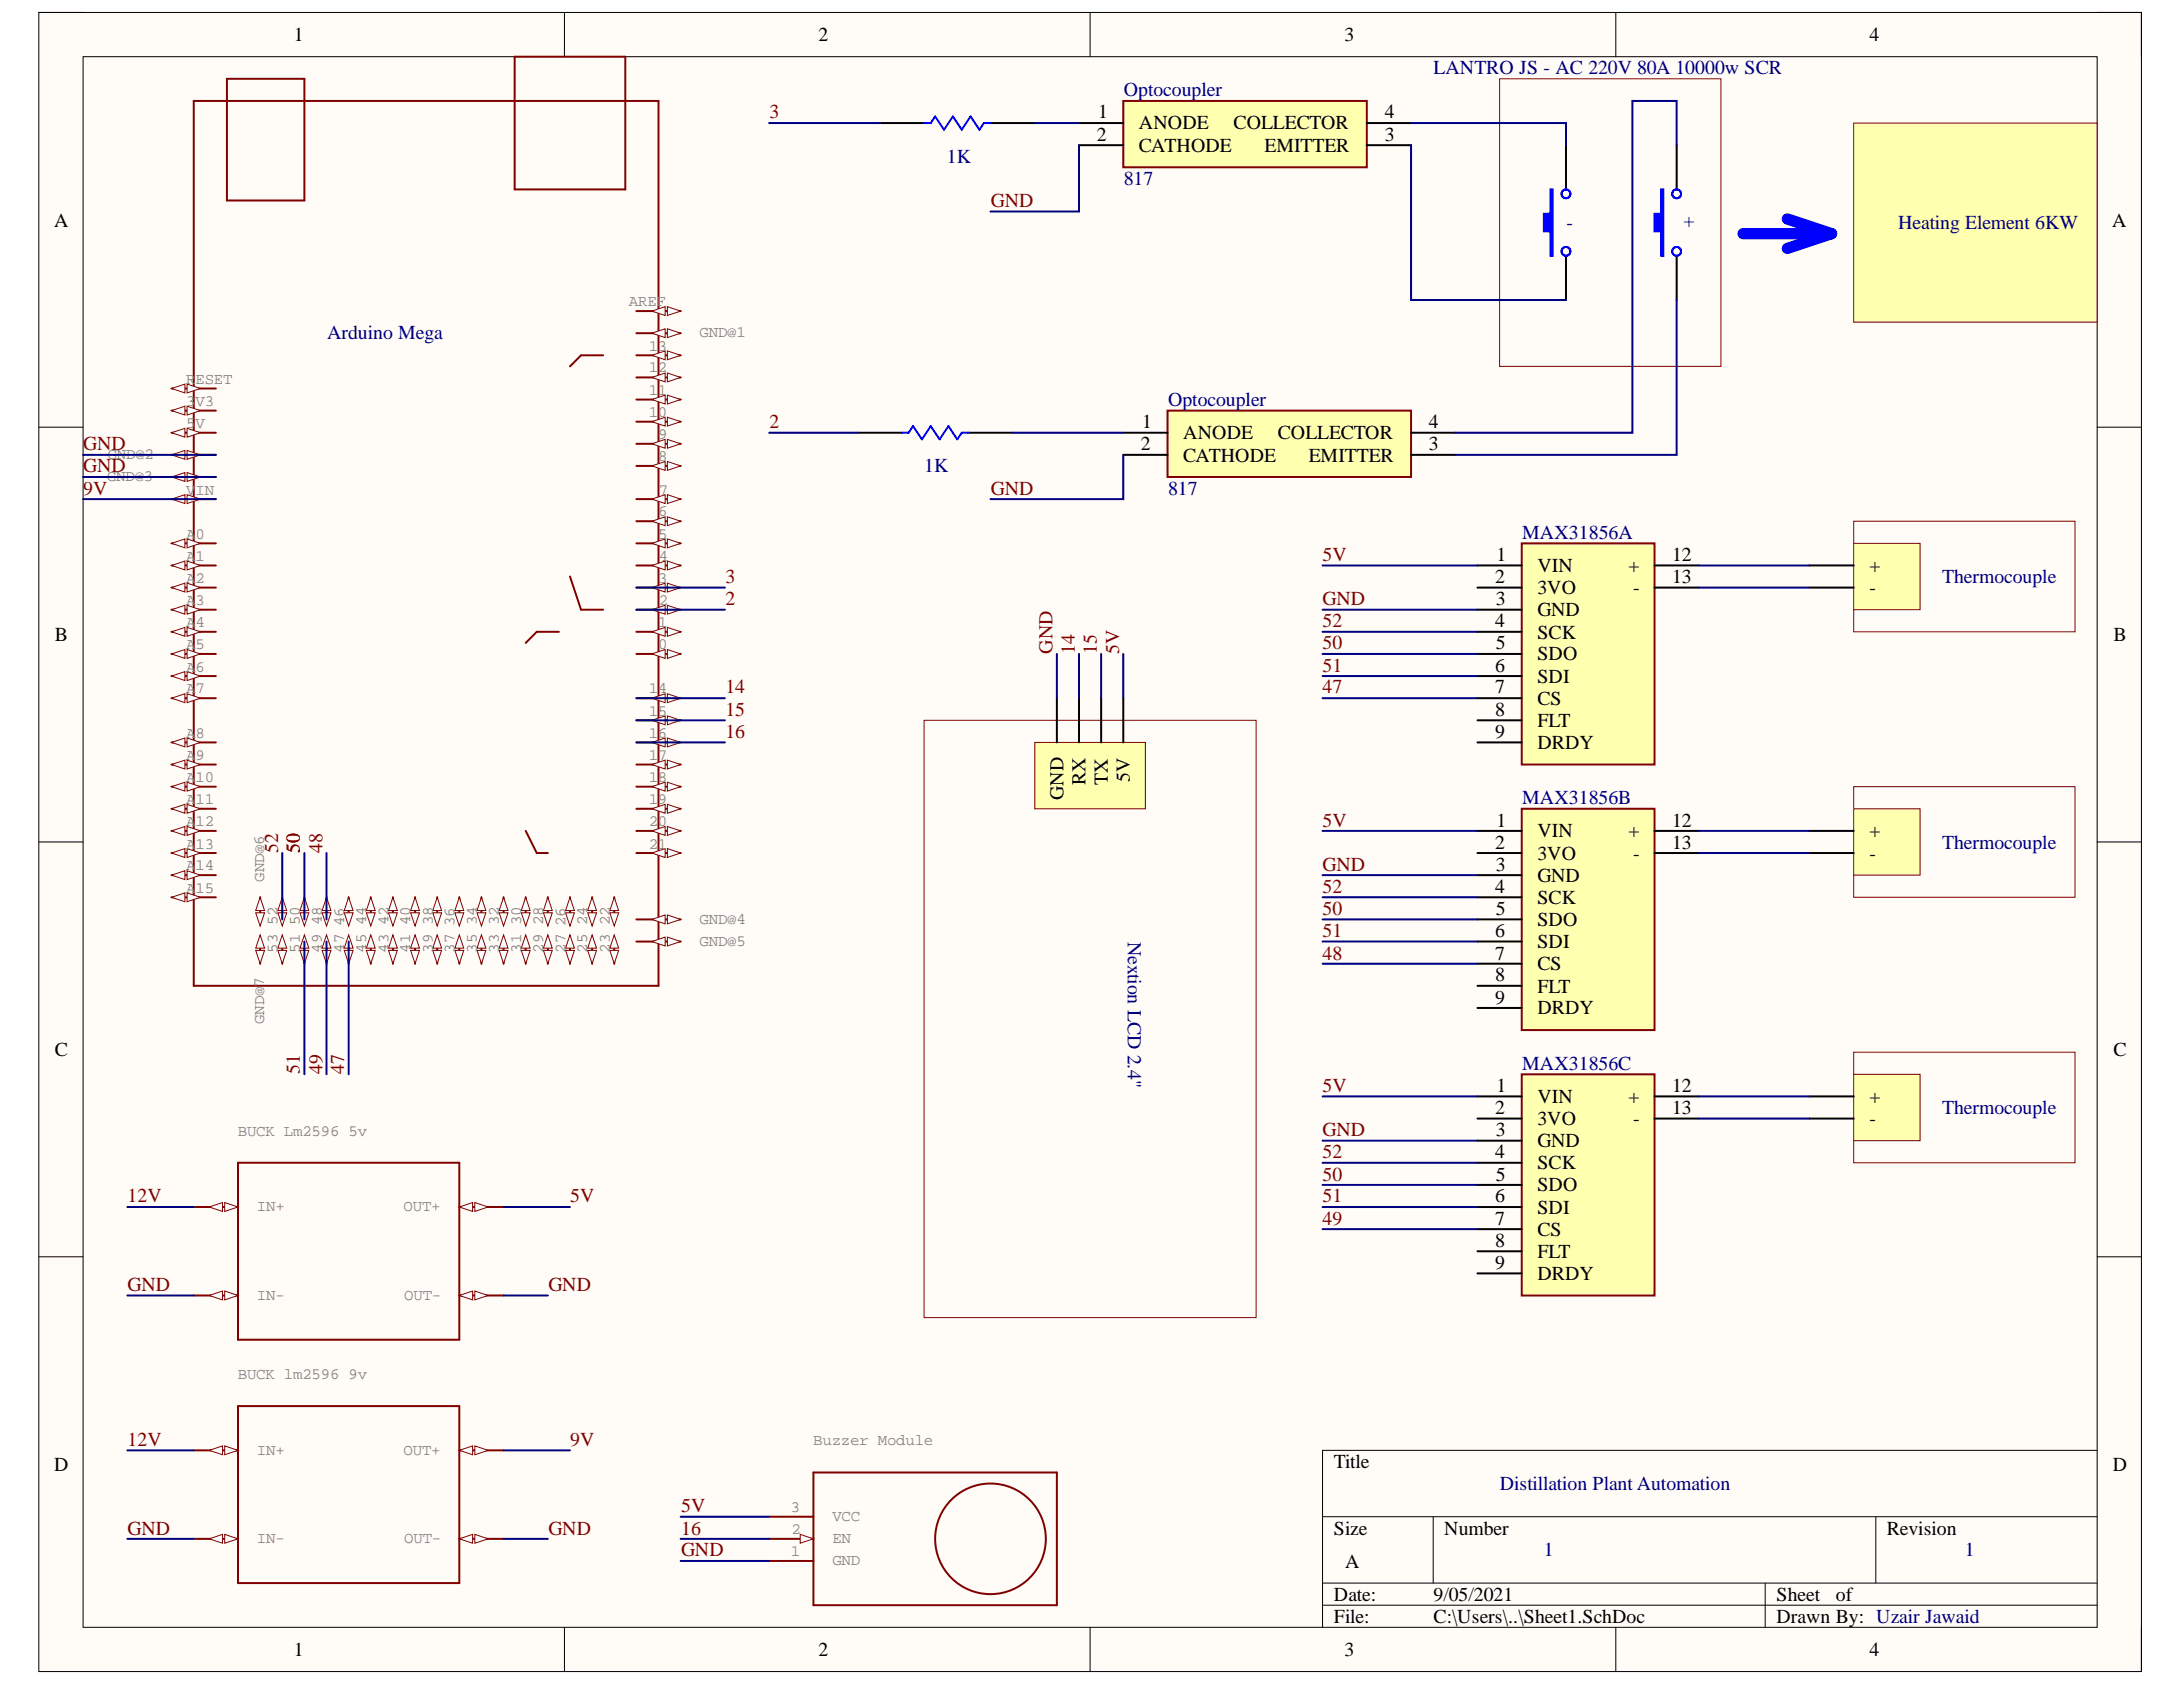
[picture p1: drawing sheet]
<svg xmlns="http://www.w3.org/2000/svg" width="279mm" height="216mm" viewBox="0 0 279 216" stroke-linecap="round" stroke-linejoin="round" font-family="sans-serif">
<defs><g id="words">
<g font-size="2.5">
<text x="37.6" y="5.2">1</text>
<text x="104.8" y="5.2">2</text>
<text x="172.1" y="5.2">3</text>
<text x="239.3" y="5.2">4</text>
<text x="140.5" y="15.1">1</text>
<text x="145.8" y="16.6">ANODE</text>
<text x="157.9" y="16.6">COLLECTOR</text>
<text x="177.2" y="15.1">4</text>
<text x="140.4" y="18">2</text>
<text x="145.8" y="19.4">CATHODE</text>
<text x="161.8" y="19.4">EMITTER</text>
<text x="177.2" y="18">3</text>
<text x="6.9" y="29">A</text>
<text x="270.3" y="29">A</text>
<text x="146" y="57.6">2</text>
<text x="146.2" y="54.8">1</text>
<text x="151.4" y="56.2">ANODE</text>
<text x="151.4" y="59.1">CATHODE</text>
<text x="163.5" y="56.2">COLLECTOR</text>
<text x="167.5" y="59.1">EMITTER</text>
<text x="182.9" y="54.8">4</text>
<text x="182.9" y="57.6">3</text>
<text x="191.5" y="71.8">1</text>
<text x="214" y="71.8">12</text>
<text x="191.4" y="74.6">2</text>
<text x="191.4" y="77.4">3</text>
<text x="196.8" y="73.2">VIN</text>
<text x="196.8" y="76.1">3VO</text>
<text x="208.4" y="73.2">+</text>
<text x="209" y="76.1">-</text>
<text x="214" y="74.6">13</text>
<text x="239.3" y="73.2">+</text>
<text x="239.3" y="76.1">-</text>
<text x="7" y="82.1">B</text>
<text x="191.4" y="80.3">4</text>
<text x="191.4" y="83.1">5</text>
<text x="196.8" y="78.9">GND</text>
<text x="196.8" y="81.7">SCK</text>
<text x="270.5" y="82.1">B</text>
<text x="191.4" y="86">6</text>
<text x="191.4" y="88.7">7</text>
<text x="196.8" y="84.5">SDO</text>
<text x="196.8" y="87.4">SDI</text>
<text x="191.4" y="91.6">8</text>
<text x="191.4" y="94.5">9</text>
<text x="196.8" y="90.2">CS</text>
<text x="196.8" y="93.1">FLT</text>
<text x="196.8" y="95.8">DRDY</text>
<text x="138.9" y="100.5" transform="rotate(-90 138.9 100.5)">RX</text>
<text x="141.8" y="100.4" transform="rotate(-90 141.8 100.4)">TX</text>
<text x="144.6" y="100.1" transform="rotate(-90 144.6 100.1)">5V</text>
<text x="136.1" y="102.4" transform="rotate(-90 136.1 102.4)">GND</text>
<text x="191.5" y="105.8">1</text>
<text x="196.8" y="107.2">VIN</text>
<text x="208.4" y="107.2">+</text>
<text x="214" y="105.8">12</text>
<text x="239.3" y="107.2">+</text>
<text x="191.4" y="108.6">2</text>
<text x="191.4" y="111.5">3</text>
<text x="196.8" y="110">3VO</text>
<text x="196.8" y="112.8">GND</text>
<text x="209" y="110">-</text>
<text x="214" y="108.6">13</text>
<text x="239.3" y="110">-</text>
<text x="191.4" y="114.3">4</text>
<text x="191.4" y="119.9">6</text>
<text x="191.4" y="117.1">5</text>
<text x="196.8" y="115.7">SCK</text>
<text x="196.8" y="118.5">SDO</text>
<text x="191.4" y="122.8">7</text>
<text x="191.4" y="125.6">8</text>
<text x="196.8" y="121.4">SDI</text>
<text x="196.8" y="124.1">CS</text>
<text x="191.4" y="128.5">9</text>
<text x="196.8" y="127">FLT</text>
<text x="196.8" y="129.8">DRDY</text>
<text x="7" y="135.1">C</text>
<text x="270.5" y="135.1">C</text>
<text x="191.4" y="142.6">2</text>
<text x="191.5" y="139.8">1</text>
<text x="196.8" y="141.1">VIN</text>
<text x="208.4" y="141.1">+</text>
<text x="214" y="139.8">12</text>
<text x="214" y="142.6">13</text>
<text x="239.3" y="141.1">+</text>
<text x="191.4" y="148.2">4</text>
<text x="191.4" y="145.4">3</text>
<text x="196.8" y="144">3VO</text>
<text x="196.8" y="146.8">GND</text>
<text x="196.8" y="149.7">SCK</text>
<text x="209" y="144">-</text>
<text x="239.3" y="144">-</text>
<text x="191.4" y="153.9">6</text>
<text x="191.4" y="151.1">5</text>
<text x="196.8" y="152.5">SDO</text>
<text x="196.8" y="155.3">SDI</text>
<text x="191.4" y="156.8">7</text>
<text x="191.4" y="159.6">8</text>
<text x="196.8" y="158.1">CS</text>
<text x="196.8" y="161">FLT</text>
<text x="191.4" y="162.4">9</text>
<text x="196.8" y="163.8">DRDY</text>
<text x="6.9" y="188.2">D</text>
<text x="170.7" y="187.9">Title</text>
<text x="270.4" y="188.2">D</text>
<text x="170.7" y="196.4">Size</text>
<text x="184.8" y="196.4">Number</text>
<text x="241.5" y="196.4">Revision</text>
<text x="172.2" y="200.6">A</text>
<text x="170.7" y="204.9">Date:</text>
<text x="170.7" y="207.7">File:</text>
<text x="183.5" y="204.9">9/05/2021</text>
<text x="183.5" y="207.7">C:\Users\..\Sheet1.SchDoc</text>
<text x="227.4" y="204.9">Sheet</text>
<text x="227.4" y="207.7">Drawn By: Uzair Jawaid</text>
<text x="235" y="204.9">of</text>
<text x="37.6" y="211.9">1</text>
<text x="104.8" y="211.9">2</text>
<text x="172.1" y="211.9">3</text>
<text x="239.3" y="211.9">4</text>
</g>
<g font-size="2.5" fill="#000080">
<text x="183.5" y="9.5">LANTRO JS - AC 220V 80A 10000w SCR</text>
<text x="143.8" y="12.3">Optocoupler</text>
<text x="121.2" y="20.8">1K</text>
<text x="143.8" y="23.7">817</text>
<text x="200.5" y="29.3">-</text>
<text x="215.4" y="29.1">+</text>
<text x="242.9" y="29.3">Heating Element 6KW</text>
<text x="41.9" y="43.4">Arduino Mega</text>
<text x="149.5" y="52">Optocoupler</text>
<text x="118.3" y="60.4">1K</text>
<text x="149.5" y="63.3">817</text>
<text x="194.8" y="69">MAX31856A</text>
<text x="248.6" y="74.6">Thermocouple</text>
<text x="194.8" y="102.9">MAX31856B</text>
<text x="248.6" y="108.6">Thermocouple</text>
<text x="144.3" y="120.5" transform="rotate(90 144.3 120.5)">Nextion LCD 2.4&quot;</text>
<text x="194.8" y="136.9">MAX31856C</text>
<text x="248.6" y="142.6">Thermocouple</text>
<text x="191.9" y="190.7">Distillation Plant Automation</text>
<text x="197.6" y="199.2">1</text>
<text x="251.5" y="199.2">1</text>
</g>
<g font-size="2.5" fill="#800000">
<text x="98.5" y="15.1">3</text>
<text x="126.8" y="26.5">GND</text>
<text x="10.7" y="57.6">GND</text>
<text x="98.5" y="54.8">2</text>
<text x="10.7" y="60.4">GND</text>
<text x="10.7" y="63.3">9V</text>
<text x="126.8" y="63.3">GND</text>
<text x="169.3" y="71.8">5V</text>
<text x="92.8" y="77.4">2</text>
<text x="92.8" y="74.6">3</text>
<text x="169.3" y="77.4">GND</text>
<text x="134.7" y="83.7" transform="rotate(-90 134.7 83.7)">GND</text>
<text x="137.6" y="83.7" transform="rotate(-90 137.6 83.7)">14</text>
<text x="140.4" y="83.7" transform="rotate(-90 140.4 83.7)">15</text>
<text x="143.2" y="83.7" transform="rotate(-90 143.2 83.7)">5V</text>
<text x="169.3" y="80.3">52</text>
<text x="169.3" y="83.1">50</text>
<text x="92.8" y="88.7">14</text>
<text x="169.3" y="86">51</text>
<text x="169.3" y="88.7">47</text>
<text x="92.8" y="91.6">15</text>
<text x="92.8" y="94.5">16</text>
<text x="169.3" y="105.8">5V</text>
<text x="35.6" y="109.2" transform="rotate(-90 35.6 109.2)">52</text>
<text x="38.4" y="109.2" transform="rotate(-90 38.4 109.2)">50</text>
<text x="41.3" y="109.2" transform="rotate(-90 41.3 109.2)">48</text>
<text x="169.3" y="111.5">GND</text>
<text x="169.3" y="114.3">52</text>
<text x="169.3" y="117.1">50</text>
<text x="169.3" y="119.9">51</text>
<text x="169.3" y="122.8">48</text>
<text x="38.4" y="137.5" transform="rotate(-90 38.4 137.5)">51</text>
<text x="41.3" y="137.5" transform="rotate(-90 41.3 137.5)">49</text>
<text x="44.1" y="137.5" transform="rotate(-90 44.1 137.5)">47</text>
<text x="169.3" y="139.8">5V</text>
<text x="169.3" y="145.4">GND</text>
<text x="169.3" y="148.2">52</text>
<text x="16.3" y="153.9">12V</text>
<text x="73" y="153.9">5V</text>
<text x="169.3" y="151.1">50</text>
<text x="169.3" y="153.9">51</text>
<text x="169.3" y="156.8">49</text>
<text x="16.3" y="165.2">GND</text>
<text x="70.2" y="165.2">GND</text>
<text x="16.3" y="185.1">12V</text>
<text x="73" y="185.1">9V</text>
<text x="16.3" y="196.4">GND</text>
<text x="70.2" y="196.4">GND</text>
<text x="87.2" y="193.5">5V</text>
<text x="87.2" y="196.4">16</text>
<text x="87.2" y="199.2">GND</text>
</g>
<g font-size="2" fill="#808080">
<text x="80.5" y="39.2">AREF</text>
<text x="83" y="44.9">13</text>
<text x="83" y="47.7">12</text>
<text x="89.5" y="43.2">GND@1</text>
<text x="23.8" y="52">3</text>
<text x="23.8" y="49.1">R</text>
<text x="25" y="52">V3</text>
<text x="25" y="49.1">ESET</text>
<text x="83" y="50.5">11</text>
<text x="83" y="53.3">10</text>
<text x="13.8" y="58.7">GND@2</text>
<text x="23.8" y="54.8">5</text>
<text x="25" y="54.8">V</text>
<text x="84.2" y="56.2">9</text>
<text x="84.2" y="59">8</text>
<text x="13.7" y="61.6">GND@3</text>
<text x="23.8" y="63.3">V</text>
<text x="25" y="63.3">IN</text>
<text x="84.3" y="63.3">7</text>
<text x="23.8" y="71.8">A</text>
<text x="23.8" y="69">A</text>
<text x="25" y="71.8">1</text>
<text x="25" y="69">0</text>
<text x="84.2" y="66.1">6</text>
<text x="84.2" y="69">5</text>
<text x="84.3" y="71.8">4</text>
<text x="23.8" y="77.4">A</text>
<text x="23.8" y="74.6">A</text>
<text x="25" y="77.4">3</text>
<text x="25" y="74.6">2</text>
<text x="84.2" y="74.6">3</text>
<text x="84.3" y="77.4">2</text>
<text x="23.8" y="83.1">A</text>
<text x="23.8" y="80.3">A</text>
<text x="25" y="83.1">5</text>
<text x="25" y="80.3">4</text>
<text x="84.2" y="80.3">1</text>
<text x="84.2" y="83.1">0</text>
<text x="23.8" y="88.7">A</text>
<text x="23.8" y="86">A</text>
<text x="25" y="88.7">7</text>
<text x="25" y="86">6</text>
<text x="83" y="88.7">14</text>
<text x="23.8" y="94.4">A</text>
<text x="25" y="94.4">8</text>
<text x="83" y="91.6">15</text>
<text x="83" y="94.4">16</text>
<text x="23.8" y="100.1">A</text>
<text x="23.8" y="97.3">A</text>
<text x="25" y="100.1">10</text>
<text x="25" y="97.3">9</text>
<text x="83" y="97.3">17</text>
<text x="83" y="100.1">18</text>
<text x="23.8" y="105.7">A</text>
<text x="23.8" y="102.9">A</text>
<text x="25" y="105.7">12</text>
<text x="25" y="102.9">11</text>
<text x="83" y="102.9">19</text>
<text x="83" y="105.7">20</text>
<text x="23.8" y="111.4">A</text>
<text x="23.8" y="108.6">A</text>
<text x="25" y="111.4">14</text>
<text x="25" y="108.6">13</text>
<text x="33.8" y="112.8" transform="rotate(-90 33.8 112.8)">GND@6</text>
<text x="83" y="108.6">21</text>
<text x="23.8" y="114.3">A</text>
<text x="25" y="114.3">15</text>
<text x="35.5" y="118.4" transform="rotate(-90 35.5 118.4)">52</text>
<text x="38.4" y="118.4" transform="rotate(-90 38.4 118.4)">50</text>
<text x="41.2" y="118.4" transform="rotate(-90 41.2 118.4)">48</text>
<text x="44.1" y="118.5" transform="rotate(-90 44.1 118.5)">46</text>
<text x="46.8" y="118.4" transform="rotate(-90 46.8 118.4)">44</text>
<text x="49.7" y="118.4" transform="rotate(-90 49.7 118.4)">42</text>
<text x="52.5" y="118.4" transform="rotate(-90 52.5 118.4)">40</text>
<text x="55.4" y="118.4" transform="rotate(-90 55.4 118.4)">38</text>
<text x="58.2" y="118.5" transform="rotate(-90 58.2 118.5)">36</text>
<text x="61" y="118.4" transform="rotate(-90 61 118.4)">34</text>
<text x="63.8" y="118.4" transform="rotate(-90 63.8 118.4)">32</text>
<text x="66.7" y="118.4" transform="rotate(-90 66.7 118.4)">30</text>
<text x="69.5" y="118.4" transform="rotate(-90 69.5 118.4)">28</text>
<text x="72.4" y="118.5" transform="rotate(-90 72.4 118.5)">26</text>
<text x="75.2" y="118.4" transform="rotate(-90 75.2 118.4)">24</text>
<text x="78" y="118.4" transform="rotate(-90 78 118.4)">22</text>
<text x="89.5" y="118.2">GND@4</text>
<text x="35.5" y="122" transform="rotate(-90 35.5 122)">53</text>
<text x="38.4" y="122" transform="rotate(-90 38.4 122)">51</text>
<text x="41.2" y="122" transform="rotate(-90 41.2 122)">49</text>
<text x="44.1" y="122" transform="rotate(-90 44.1 122)">47</text>
<text x="46.8" y="122" transform="rotate(-90 46.8 122)">45</text>
<text x="49.7" y="122" transform="rotate(-90 49.7 122)">43</text>
<text x="52.5" y="122" transform="rotate(-90 52.5 122)">41</text>
<text x="55.4" y="122" transform="rotate(-90 55.4 122)">39</text>
<text x="58.2" y="122" transform="rotate(-90 58.2 122)">37</text>
<text x="61" y="122" transform="rotate(-90 61 122)">35</text>
<text x="63.8" y="122" transform="rotate(-90 63.8 122)">33</text>
<text x="66.7" y="122" transform="rotate(-90 66.7 122)">31</text>
<text x="69.5" y="122" transform="rotate(-90 69.5 122)">29</text>
<text x="72.4" y="122" transform="rotate(-90 72.4 122)">27</text>
<text x="75.2" y="122" transform="rotate(-90 75.2 122)">25</text>
<text x="78" y="122" transform="rotate(-90 78 122)">23</text>
<text x="89.5" y="121">GND@5</text>
<text x="33.8" y="131.1" transform="rotate(-90 33.8 131.1)">GND@7</text>
<text x="30.4" y="145.4">BUCK Lm2596</text>
<text x="44.6" y="145.4">5v</text>
<text x="32.9" y="155">IN+</text>
<text x="51.7" y="155">OUT+</text>
<text x="32.9" y="166.3">IN-</text>
<text x="51.7" y="166.3">OUT-</text>
<text x="30.4" y="176.5">BUCK lm2596</text>
<text x="44.6" y="176.5">9v</text>
<text x="104.1" y="185">Buzzer Module</text>
<text x="32.9" y="186.2">IN+</text>
<text x="51.7" y="186.2">OUT+</text>
<text x="32.9" y="197.5">IN-</text>
<text x="51.7" y="197.5">OUT-</text>
<text x="101.2" y="193.5">3</text>
<text x="101.3" y="196.3">2</text>
<text x="106.5" y="194.6">VCC</text>
<text x="106.5" y="197.5">EN</text>
<text x="101.2" y="199.2">1</text>
<text x="106.5" y="200.3">GND</text>
</g>
</g></defs>
<path d="M5 1.6h269.1v212.3h-269.1z" fill-rule="evenodd" fill="#fffcf8"/>
<path d="M5 1.6h269.1v212.3h-269.1z" fill="none" stroke="#000" stroke-width=".13"/>
<path d="M10.6 7.3h257.8v201h-257.8z" fill-rule="evenodd" fill="#fffcf8"/>
<g fill="none" stroke="#000" stroke-width=".13">
<path d="M5 1.6h5.6M10.6 7.3h257.8v201h-257.8zM72.2 1.6v5.7M139.5 1.6v5.7M206.8 1.6v5.7M268.4 1.6h5.7v5.7M5 54.7h5.6M268.4 54.7h5.7M5 107.8h5.6M268.4 107.8h5.7M5 160.8h5.6M268.4 160.8h5.7"/>
<path d="M169.3 194.1h99.1M183.4 194.1v8.5M240.1 194.1v8.5M268.4 185.6h-99.1v22.7M72.2 208.3v5.6M139.5 208.3v5.6M169.3 202.6h99.1M169.3 205.4h99.1M206.8 208.3v5.6M225.9 202.6v5.7M274.1 208.3v5.6"/>
</g>
<path d="M24.8 12.9h59.5v113.3h-59.5zM29 10.1h10v15.6h-10zM65.9 7.3h14.1v16.9h-14.1zM81.4 39.8h5.7M77.2 45.5h-2.8l-1.4 1.4M73 73.8l1.4 4.2h2.8M71.5 80.9h-2.8l-1.4 1.4M67.3 106.3l1.4 2.9h1.4" fill="none" stroke="#800000" stroke-width=".25"/>
<path d="M85.4 39.2l1.7 .6-1.7 .6z" fill="#f8fcff"/>
<path d="M85.4 39.2l1.7 .6-1.7 .6z" fill="none" stroke="#800000" stroke-width=".13"/>
<path d="M83.4 39.8l1.7-.6v1.2z" fill="#f8fcff"/>
<path d="M83.4 39.8l1.7-.6v1.2z" fill="none" stroke="#800000" stroke-width=".13"/>
<path d="M81.4 42.6h5.7" fill="none" stroke="#800000" stroke-width=".25"/>
<path d="M85.4 42.1l1.7 .5-1.7 .6z" fill="#f8fcff"/>
<path d="M85.4 42.1l1.7 .5-1.7 .6z" fill="none" stroke="#800000" stroke-width=".13"/>
<path d="M83.4 42.6l1.7-.5v1.1z" fill="#f8fcff"/>
<path d="M83.4 42.6l1.7-.5v1.1z" fill="none" stroke="#800000" stroke-width=".13"/>
<path d="M81.4 45.5h5.7" fill="none" stroke="#800000" stroke-width=".25"/>
<path d="M85.4 44.9l1.7 .6-1.7 .5z" fill="#f8fcff"/>
<path d="M85.4 44.9l1.7 .6-1.7 .5z" fill="none" stroke="#800000" stroke-width=".13"/>
<path d="M83.4 45.5l1.7-.6v1.1z" fill="#f8fcff"/>
<path d="M83.4 45.5l1.7-.6v1.1z" fill="none" stroke="#800000" stroke-width=".13"/>
<path d="M81.4 48.3h5.7" fill="none" stroke="#800000" stroke-width=".25"/>
<path d="M85.4 47.7l1.7 .6-1.7 .6z" fill="#f8fcff"/>
<path d="M85.4 47.7l1.7 .6-1.7 .6z" fill="none" stroke="#800000" stroke-width=".13"/>
<path d="M83.4 48.3l1.7-.6v1.2z" fill="#f8fcff"/>
<path d="M83.4 48.3l1.7-.6v1.2z" fill="none" stroke="#800000" stroke-width=".13"/>
<path d="M81.4 51.1h5.7" fill="none" stroke="#800000" stroke-width=".25"/>
<path d="M85.4 50.6l1.7 .5-1.7 .6z" fill="#f8fcff"/>
<path d="M85.4 50.6l1.7 .5-1.7 .6z" fill="none" stroke="#800000" stroke-width=".13"/>
<path d="M83.4 51.1l1.7-.5v1.1z" fill="#f8fcff"/>
<path d="M83.4 51.1l1.7-.5v1.1z" fill="none" stroke="#800000" stroke-width=".13"/>
<path d="M81.4 54h5.7" fill="none" stroke="#800000" stroke-width=".25"/>
<path d="M85.4 53.4l1.7 .6-1.7 .5z" fill="#f8fcff"/>
<path d="M85.4 53.4l1.7 .6-1.7 .5z" fill="none" stroke="#800000" stroke-width=".13"/>
<path d="M83.4 54l1.7-.6v1.1z" fill="#f8fcff"/>
<path d="M83.4 54l1.7-.6v1.1z" fill="none" stroke="#800000" stroke-width=".13"/>
<path d="M81.4 56.8h5.7" fill="none" stroke="#800000" stroke-width=".25"/>
<path d="M85.4 56.2l1.7 .6-1.7 .6z" fill="#f8fcff"/>
<path d="M85.4 56.2l1.7 .6-1.7 .6z" fill="none" stroke="#800000" stroke-width=".13"/>
<path d="M83.4 56.8l1.7-.6v1.2z" fill="#f8fcff"/>
<path d="M83.4 56.8l1.7-.6v1.2z" fill="none" stroke="#800000" stroke-width=".13"/>
<path d="M81.4 59.6h5.7" fill="none" stroke="#800000" stroke-width=".25"/>
<path d="M85.4 59.1l1.7 .5-1.7 .6z" fill="#f8fcff"/>
<path d="M85.4 59.1l1.7 .5-1.7 .6z" fill="none" stroke="#800000" stroke-width=".13"/>
<path d="M83.4 59.6l1.7-.5v1.1z" fill="#f8fcff"/>
<path d="M83.4 59.6l1.7-.5v1.1z" fill="none" stroke="#800000" stroke-width=".13"/>
<path d="M81.4 63.9h5.7" fill="none" stroke="#800000" stroke-width=".25"/>
<path d="M85.4 63.3l1.7 .6-1.7 .5z" fill="#f8fcff"/>
<path d="M85.4 63.3l1.7 .6-1.7 .5z" fill="none" stroke="#800000" stroke-width=".13"/>
<path d="M83.4 63.9l1.7-.6v1.1z" fill="#f8fcff"/>
<path d="M83.4 63.9l1.7-.6v1.1z" fill="none" stroke="#800000" stroke-width=".13"/>
<path d="M81.4 66.7h5.7" fill="none" stroke="#800000" stroke-width=".25"/>
<path d="M85.4 66.1l1.7 .6-1.7 .6z" fill="#f8fcff"/>
<path d="M85.4 66.1l1.7 .6-1.7 .6z" fill="none" stroke="#800000" stroke-width=".13"/>
<path d="M83.4 66.7l1.7-.6v1.2z" fill="#f8fcff"/>
<path d="M83.4 66.7l1.7-.6v1.2z" fill="none" stroke="#800000" stroke-width=".13"/>
<path d="M81.4 69.5h5.7" fill="none" stroke="#800000" stroke-width=".25"/>
<path d="M85.4 69l1.7 .5-1.7 .6z" fill="#f8fcff"/>
<path d="M85.4 69l1.7 .5-1.7 .6z" fill="none" stroke="#800000" stroke-width=".13"/>
<path d="M83.4 69.5l1.7-.5v1.1z" fill="#f8fcff"/>
<path d="M83.4 69.5l1.7-.5v1.1z" fill="none" stroke="#800000" stroke-width=".13"/>
<path d="M81.4 72.4h5.7" fill="none" stroke="#800000" stroke-width=".25"/>
<path d="M85.4 71.8l1.7 .6-1.7 .5z" fill="#f8fcff"/>
<path d="M85.4 71.8l1.7 .6-1.7 .5z" fill="none" stroke="#800000" stroke-width=".13"/>
<path d="M83.4 72.4l1.7-.6v1.1z" fill="#f8fcff"/>
<path d="M83.4 72.4l1.7-.6v1.1z" fill="none" stroke="#800000" stroke-width=".13"/>
<path d="M81.4 75.2h5.7" fill="none" stroke="#800000" stroke-width=".25"/>
<path d="M85.4 74.6l1.7 .6-1.7 .6z" fill="#f8fcff"/>
<path d="M85.4 74.6l1.7 .6-1.7 .6z" fill="none" stroke="#800000" stroke-width=".13"/>
<path d="M83.4 75.2l1.7-.6v1.2z" fill="#f8fcff"/>
<path d="M83.4 75.2l1.7-.6v1.2z" fill="none" stroke="#800000" stroke-width=".13"/>
<path d="M81.4 78h5.7" fill="none" stroke="#800000" stroke-width=".25"/>
<path d="M85.4 77.5l1.7 .5-1.7 .6z" fill="#f8fcff"/>
<path d="M85.4 77.5l1.7 .5-1.7 .6z" fill="none" stroke="#800000" stroke-width=".13"/>
<path d="M83.4 78l1.7-.5v1.1z" fill="#f8fcff"/>
<path d="M83.4 78l1.7-.5v1.1z" fill="none" stroke="#800000" stroke-width=".13"/>
<path d="M81.4 80.9h5.7" fill="none" stroke="#800000" stroke-width=".25"/>
<path d="M85.4 80.3l1.7 .6-1.7 .5z" fill="#f8fcff"/>
<path d="M85.4 80.3l1.7 .6-1.7 .5z" fill="none" stroke="#800000" stroke-width=".13"/>
<path d="M83.4 80.9l1.7-.6v1.1z" fill="#f8fcff"/>
<path d="M83.4 80.9l1.7-.6v1.1z" fill="none" stroke="#800000" stroke-width=".13"/>
<path d="M81.4 83.7h5.7" fill="none" stroke="#800000" stroke-width=".25"/>
<path d="M85.4 83.1l1.7 .6-1.7 .6z" fill="#f8fcff"/>
<path d="M85.4 83.1l1.7 .6-1.7 .6z" fill="none" stroke="#800000" stroke-width=".13"/>
<path d="M83.4 83.7l1.7-.6v1.2z" fill="#f8fcff"/>
<path d="M83.4 83.7l1.7-.6v1.2z" fill="none" stroke="#800000" stroke-width=".13"/>
<path d="M81.4 89.4h5.7" fill="none" stroke="#800000" stroke-width=".25"/>
<path d="M85.4 88.8l1.7 .6-1.7 .5z" fill="#f8fcff"/>
<path d="M85.4 88.8l1.7 .6-1.7 .5z" fill="none" stroke="#800000" stroke-width=".13"/>
<path d="M83.4 89.4l1.7-.6v1.1z" fill="#f8fcff"/>
<path d="M83.4 89.4l1.7-.6v1.1z" fill="none" stroke="#800000" stroke-width=".13"/>
<path d="M81.4 92.2h5.7" fill="none" stroke="#800000" stroke-width=".25"/>
<path d="M85.4 91.6l1.7 .6-1.7 .6z" fill="#f8fcff"/>
<path d="M85.4 91.6l1.7 .6-1.7 .6z" fill="none" stroke="#800000" stroke-width=".13"/>
<path d="M83.4 92.2l1.7-.6v1.2z" fill="#f8fcff"/>
<path d="M83.4 92.2l1.7-.6v1.2z" fill="none" stroke="#800000" stroke-width=".13"/>
<path d="M81.4 95h5.7" fill="none" stroke="#800000" stroke-width=".25"/>
<path d="M85.4 94.4l1.7 .6-1.7 .6z" fill="#f8fcff"/>
<path d="M85.4 94.4l1.7 .6-1.7 .6z" fill="none" stroke="#800000" stroke-width=".13"/>
<path d="M83.4 95l1.7-.6v1.2z" fill="#f8fcff"/>
<path d="M83.4 95l1.7-.6v1.2z" fill="none" stroke="#800000" stroke-width=".13"/>
<path d="M81.4 97.8h5.7" fill="none" stroke="#800000" stroke-width=".25"/>
<path d="M85.4 97.3l1.7 .5-1.7 .6z" fill="#f8fcff"/>
<path d="M85.4 97.3l1.7 .5-1.7 .6z" fill="none" stroke="#800000" stroke-width=".13"/>
<path d="M83.4 97.8l1.7-.5v1.1z" fill="#f8fcff"/>
<path d="M83.4 97.8l1.7-.5v1.1z" fill="none" stroke="#800000" stroke-width=".13"/>
<path d="M81.4 100.7h5.7" fill="none" stroke="#800000" stroke-width=".25"/>
<path d="M85.4 100.1l1.7 .6-1.7 .5z" fill="#f8fcff"/>
<path d="M85.4 100.1l1.7 .6-1.7 .5z" fill="none" stroke="#800000" stroke-width=".13"/>
<path d="M83.4 100.7l1.7-.6v1.1z" fill="#f8fcff"/>
<path d="M83.4 100.7l1.7-.6v1.1z" fill="none" stroke="#800000" stroke-width=".13"/>
<path d="M81.4 103.5h5.7" fill="none" stroke="#800000" stroke-width=".25"/>
<path d="M85.4 102.9l1.7 .6-1.7 .6z" fill="#f8fcff"/>
<path d="M85.4 102.9l1.7 .6-1.7 .6z" fill="none" stroke="#800000" stroke-width=".13"/>
<path d="M83.4 103.5l1.7-.6v1.2z" fill="#f8fcff"/>
<path d="M83.4 103.5l1.7-.6v1.2z" fill="none" stroke="#800000" stroke-width=".13"/>
<path d="M81.4 106.3h5.7" fill="none" stroke="#800000" stroke-width=".25"/>
<path d="M85.4 105.8l1.7 .5-1.7 .6z" fill="#f8fcff"/>
<path d="M85.4 105.8l1.7 .5-1.7 .6z" fill="none" stroke="#800000" stroke-width=".13"/>
<path d="M83.4 106.3l1.7-.5v1.1z" fill="#f8fcff"/>
<path d="M83.4 106.3l1.7-.5v1.1z" fill="none" stroke="#800000" stroke-width=".13"/>
<path d="M81.4 109.2h5.7" fill="none" stroke="#800000" stroke-width=".25"/>
<path d="M85.4 108.6l1.7 .6-1.7 .5z" fill="#f8fcff"/>
<path d="M85.4 108.6l1.7 .6-1.7 .5z" fill="none" stroke="#800000" stroke-width=".13"/>
<path d="M83.4 109.2l1.7-.6v1.1z" fill="#f8fcff"/>
<path d="M83.4 109.2l1.7-.6v1.1z" fill="none" stroke="#800000" stroke-width=".13"/>
<path d="M81.4 117.7h5.7" fill="none" stroke="#800000" stroke-width=".25"/>
<path d="M85.4 117.1l1.7 .6-1.7 .5z" fill="#f8fcff"/>
<path d="M85.4 117.1l1.7 .6-1.7 .5z" fill="none" stroke="#800000" stroke-width=".13"/>
<path d="M83.4 117.7l1.7-.6v1.1z" fill="#f8fcff"/>
<path d="M83.4 117.7l1.7-.6v1.1z" fill="none" stroke="#800000" stroke-width=".13"/>
<path d="M81.4 120.5h5.7" fill="none" stroke="#800000" stroke-width=".25"/>
<path d="M85.4 119.9l1.7 .6-1.7 .6z" fill="#f8fcff"/>
<path d="M85.4 119.9l1.7 .6-1.7 .6z" fill="none" stroke="#800000" stroke-width=".13"/>
<path d="M83.4 120.5l1.7-.6v1.2z" fill="#f8fcff"/>
<path d="M83.4 120.5l1.7-.6v1.2z" fill="none" stroke="#800000" stroke-width=".13"/>
<path d="M78.6 120.5v2.8" fill="none" stroke="#800000" stroke-width=".25"/>
<path d="M78.1 121.6h1.1l-.6 1.7z" fill="#f8fcff"/>
<path d="M78.1 121.6h1.1l-.6 1.7z" fill="none" stroke="#800000" stroke-width=".13"/>
<path d="M78.6 119.6l.6 1.7h-1.1z" fill="#f8fcff"/>
<path d="M78.6 119.6l.6 1.7h-1.1z" fill="none" stroke="#800000" stroke-width=".13"/>
<path d="M75.8 120.5v2.8" fill="none" stroke="#800000" stroke-width=".25"/>
<path d="M75.2 121.6h1.1l-.5 1.7z" fill="#f8fcff"/>
<path d="M75.2 121.6h1.1l-.5 1.7z" fill="none" stroke="#800000" stroke-width=".13"/>
<path d="M75.8 119.6l.5 1.7h-1.1z" fill="#f8fcff"/>
<path d="M75.8 119.6l.5 1.7h-1.1z" fill="none" stroke="#800000" stroke-width=".13"/>
<path d="M73 120.5v2.8" fill="none" stroke="#800000" stroke-width=".25"/>
<path d="M72.4 121.6h1.1l-.5 1.7z" fill="#f8fcff"/>
<path d="M72.4 121.6h1.1l-.5 1.7z" fill="none" stroke="#800000" stroke-width=".13"/>
<path d="M73 119.6l.5 1.7h-1.1z" fill="#f8fcff"/>
<path d="M73 119.6l.5 1.7h-1.1z" fill="none" stroke="#800000" stroke-width=".13"/>
<path d="M70.1 120.5v2.8" fill="none" stroke="#800000" stroke-width=".25"/>
<path d="M69.6 121.6h1.1l-.6 1.7z" fill="#f8fcff"/>
<path d="M69.6 121.6h1.1l-.6 1.7z" fill="none" stroke="#800000" stroke-width=".13"/>
<path d="M70.1 119.6l.6 1.7h-1.1z" fill="#f8fcff"/>
<path d="M70.1 119.6l.6 1.7h-1.1z" fill="none" stroke="#800000" stroke-width=".13"/>
<path d="M67.3 120.5v2.8" fill="none" stroke="#800000" stroke-width=".25"/>
<path d="M66.7 121.6h1.2l-.6 1.7z" fill="#f8fcff"/>
<path d="M66.7 121.6h1.2l-.6 1.7z" fill="none" stroke="#800000" stroke-width=".13"/>
<path d="M67.3 119.6l.6 1.7h-1.2z" fill="#f8fcff"/>
<path d="M67.3 119.6l.6 1.7h-1.2z" fill="none" stroke="#800000" stroke-width=".13"/>
<path d="M64.5 120.5v2.8" fill="none" stroke="#800000" stroke-width=".25"/>
<path d="M63.9 121.6h1.1l-.5 1.7z" fill="#f8fcff"/>
<path d="M63.9 121.6h1.1l-.5 1.7z" fill="none" stroke="#800000" stroke-width=".13"/>
<path d="M64.5 119.6l.5 1.7h-1.1z" fill="#f8fcff"/>
<path d="M64.5 119.6l.5 1.7h-1.1z" fill="none" stroke="#800000" stroke-width=".13"/>
<path d="M61.6 120.5v2.8" fill="none" stroke="#800000" stroke-width=".25"/>
<path d="M61.1 121.6h1.1l-.6 1.7z" fill="#f8fcff"/>
<path d="M61.1 121.6h1.1l-.6 1.7z" fill="none" stroke="#800000" stroke-width=".13"/>
<path d="M61.6 119.6l.6 1.7h-1.1z" fill="#f8fcff"/>
<path d="M61.6 119.6l.6 1.7h-1.1z" fill="none" stroke="#800000" stroke-width=".13"/>
<path d="M58.8 120.5v2.8" fill="none" stroke="#800000" stroke-width=".25"/>
<path d="M58.2 121.6h1.2l-.6 1.7z" fill="#f8fcff"/>
<path d="M58.2 121.6h1.2l-.6 1.7z" fill="none" stroke="#800000" stroke-width=".13"/>
<path d="M58.8 119.6l.6 1.7h-1.2z" fill="#f8fcff"/>
<path d="M58.8 119.6l.6 1.7h-1.2z" fill="none" stroke="#800000" stroke-width=".13"/>
<path d="M56 120.5v2.8" fill="none" stroke="#800000" stroke-width=".25"/>
<path d="M55.4 121.6h1.1l-.5 1.7z" fill="#f8fcff"/>
<path d="M55.4 121.6h1.1l-.5 1.7z" fill="none" stroke="#800000" stroke-width=".13"/>
<path d="M56 119.6l.5 1.7h-1.1z" fill="#f8fcff"/>
<path d="M56 119.6l.5 1.7h-1.1z" fill="none" stroke="#800000" stroke-width=".13"/>
<path d="M53.1 120.5v2.8" fill="none" stroke="#800000" stroke-width=".25"/>
<path d="M52.6 121.6h1.1l-.6 1.7z" fill="#f8fcff"/>
<path d="M52.6 121.6h1.1l-.6 1.7z" fill="none" stroke="#800000" stroke-width=".13"/>
<path d="M53.1 119.6l.6 1.7h-1.1z" fill="#f8fcff"/>
<path d="M53.1 119.6l.6 1.7h-1.1z" fill="none" stroke="#800000" stroke-width=".13"/>
<path d="M50.3 120.5v2.8" fill="none" stroke="#800000" stroke-width=".25"/>
<path d="M49.7 121.6h1.2l-.6 1.7z" fill="#f8fcff"/>
<path d="M49.7 121.6h1.2l-.6 1.7z" fill="none" stroke="#800000" stroke-width=".13"/>
<path d="M50.3 119.6l.6 1.7h-1.2z" fill="#f8fcff"/>
<path d="M50.3 119.6l.6 1.7h-1.2z" fill="none" stroke="#800000" stroke-width=".13"/>
<path d="M47.5 120.5v2.8" fill="none" stroke="#800000" stroke-width=".25"/>
<path d="M46.9 121.6h1.1l-.5 1.7z" fill="#f8fcff"/>
<path d="M46.9 121.6h1.1l-.5 1.7z" fill="none" stroke="#800000" stroke-width=".13"/>
<path d="M47.5 119.6l.5 1.7h-1.1z" fill="#f8fcff"/>
<path d="M47.5 119.6l.5 1.7h-1.1z" fill="none" stroke="#800000" stroke-width=".13"/>
<path d="M44.6 120.5v2.8" fill="none" stroke="#800000" stroke-width=".25"/>
<path d="M44.1 121.6h1.1l-.6 1.7z" fill="#f8fcff"/>
<path d="M44.1 121.6h1.1l-.6 1.7z" fill="none" stroke="#800000" stroke-width=".13"/>
<path d="M44.6 119.6l.6 1.7h-1.1z" fill="#f8fcff"/>
<path d="M44.6 119.6l.6 1.7h-1.1z" fill="none" stroke="#800000" stroke-width=".13"/>
<path d="M41.8 120.5v2.8" fill="none" stroke="#800000" stroke-width=".25"/>
<path d="M41.2 121.6h1.2l-.6 1.7z" fill="#f8fcff"/>
<path d="M41.2 121.6h1.2l-.6 1.7z" fill="none" stroke="#800000" stroke-width=".13"/>
<path d="M41.8 119.6l.6 1.7h-1.2z" fill="#f8fcff"/>
<path d="M41.8 119.6l.6 1.7h-1.2z" fill="none" stroke="#800000" stroke-width=".13"/>
<path d="M39 120.5v2.8" fill="none" stroke="#800000" stroke-width=".25"/>
<path d="M38.4 121.6h1.1l-.5 1.7z" fill="#f8fcff"/>
<path d="M38.4 121.6h1.1l-.5 1.7z" fill="none" stroke="#800000" stroke-width=".13"/>
<path d="M39 119.6l.5 1.7h-1.1z" fill="#f8fcff"/>
<path d="M39 119.6l.5 1.7h-1.1z" fill="none" stroke="#800000" stroke-width=".13"/>
<path d="M36.1 120.5v2.8" fill="none" stroke="#800000" stroke-width=".25"/>
<path d="M35.6 121.6h1.1l-.6 1.7z" fill="#f8fcff"/>
<path d="M35.6 121.6h1.1l-.6 1.7z" fill="none" stroke="#800000" stroke-width=".13"/>
<path d="M36.1 119.6l.6 1.7h-1.1z" fill="#f8fcff"/>
<path d="M36.1 119.6l.6 1.7h-1.1z" fill="none" stroke="#800000" stroke-width=".13"/>
<path d="M33.3 120.5v2.8" fill="none" stroke="#800000" stroke-width=".25"/>
<path d="M32.7 121.6h1.2l-.6 1.7z" fill="#f8fcff"/>
<path d="M32.7 121.6h1.2l-.6 1.7z" fill="none" stroke="#800000" stroke-width=".13"/>
<path d="M33.3 119.6l.6 1.7h-1.2z" fill="#f8fcff"/>
<path d="M33.3 119.6l.6 1.7h-1.2z" fill="none" stroke="#800000" stroke-width=".13"/>
<path d="M78.6 114.8v2.9" fill="none" stroke="#800000" stroke-width=".25"/>
<path d="M78.6 114.8l.6 1.7h-1.1z" fill="#f8fcff"/>
<path d="M78.6 114.8l.6 1.7h-1.1z" fill="none" stroke="#800000" stroke-width=".13"/>
<path d="M78.1 116.8h1.1l-.6 1.7z" fill="#f8fcff"/>
<path d="M78.1 116.8h1.1l-.6 1.7z" fill="none" stroke="#800000" stroke-width=".13"/>
<path d="M75.8 114.8v2.9" fill="none" stroke="#800000" stroke-width=".25"/>
<path d="M75.8 114.8l.5 1.7h-1.1z" fill="#f8fcff"/>
<path d="M75.8 114.8l.5 1.7h-1.1z" fill="none" stroke="#800000" stroke-width=".13"/>
<path d="M75.2 116.8h1.1l-.5 1.7z" fill="#f8fcff"/>
<path d="M75.2 116.8h1.1l-.5 1.7z" fill="none" stroke="#800000" stroke-width=".13"/>
<path d="M73 114.8v2.9" fill="none" stroke="#800000" stroke-width=".25"/>
<path d="M73 114.8l.5 1.7h-1.1z" fill="#f8fcff"/>
<path d="M73 114.8l.5 1.7h-1.1z" fill="none" stroke="#800000" stroke-width=".13"/>
<path d="M72.4 116.8h1.1l-.5 1.7z" fill="#f8fcff"/>
<path d="M72.4 116.8h1.1l-.5 1.7z" fill="none" stroke="#800000" stroke-width=".13"/>
<path d="M70.1 114.8v2.9" fill="none" stroke="#800000" stroke-width=".25"/>
<path d="M70.1 114.8l.6 1.7h-1.1z" fill="#f8fcff"/>
<path d="M70.1 114.8l.6 1.7h-1.1z" fill="none" stroke="#800000" stroke-width=".13"/>
<path d="M69.6 116.8h1.1l-.6 1.7z" fill="#f8fcff"/>
<path d="M69.6 116.8h1.1l-.6 1.7z" fill="none" stroke="#800000" stroke-width=".13"/>
<path d="M67.3 114.8v2.9" fill="none" stroke="#800000" stroke-width=".25"/>
<path d="M67.3 114.8l.6 1.7h-1.2z" fill="#f8fcff"/>
<path d="M67.3 114.8l.6 1.7h-1.2z" fill="none" stroke="#800000" stroke-width=".13"/>
<path d="M66.7 116.8h1.2l-.6 1.7z" fill="#f8fcff"/>
<path d="M66.7 116.8h1.2l-.6 1.7z" fill="none" stroke="#800000" stroke-width=".13"/>
<path d="M64.5 114.8v2.9" fill="none" stroke="#800000" stroke-width=".25"/>
<path d="M64.5 114.8l.5 1.7h-1.1z" fill="#f8fcff"/>
<path d="M64.5 114.8l.5 1.7h-1.1z" fill="none" stroke="#800000" stroke-width=".13"/>
<path d="M63.9 116.8h1.1l-.5 1.7z" fill="#f8fcff"/>
<path d="M63.9 116.8h1.1l-.5 1.7z" fill="none" stroke="#800000" stroke-width=".13"/>
<path d="M61.6 114.8v2.9" fill="none" stroke="#800000" stroke-width=".25"/>
<path d="M61.6 114.8l.6 1.7h-1.1z" fill="#f8fcff"/>
<path d="M61.6 114.8l.6 1.7h-1.1z" fill="none" stroke="#800000" stroke-width=".13"/>
<path d="M61.1 116.8h1.1l-.6 1.7z" fill="#f8fcff"/>
<path d="M61.1 116.8h1.1l-.6 1.7z" fill="none" stroke="#800000" stroke-width=".13"/>
<path d="M58.8 114.8v2.9" fill="none" stroke="#800000" stroke-width=".25"/>
<path d="M58.8 114.8l.6 1.7h-1.2z" fill="#f8fcff"/>
<path d="M58.8 114.8l.6 1.7h-1.2z" fill="none" stroke="#800000" stroke-width=".13"/>
<path d="M58.2 116.8h1.2l-.6 1.7z" fill="#f8fcff"/>
<path d="M58.2 116.8h1.2l-.6 1.7z" fill="none" stroke="#800000" stroke-width=".13"/>
<path d="M56 114.8v2.9" fill="none" stroke="#800000" stroke-width=".25"/>
<path d="M56 114.8l.5 1.7h-1.1z" fill="#f8fcff"/>
<path d="M56 114.8l.5 1.7h-1.1z" fill="none" stroke="#800000" stroke-width=".13"/>
<path d="M55.4 116.8h1.1l-.5 1.7z" fill="#f8fcff"/>
<path d="M55.4 116.8h1.1l-.5 1.7z" fill="none" stroke="#800000" stroke-width=".13"/>
<path d="M53.1 114.8v2.9" fill="none" stroke="#800000" stroke-width=".25"/>
<path d="M53.1 114.8l.6 1.7h-1.1z" fill="#f8fcff"/>
<path d="M53.1 114.8l.6 1.7h-1.1z" fill="none" stroke="#800000" stroke-width=".13"/>
<path d="M52.6 116.8h1.1l-.6 1.7z" fill="#f8fcff"/>
<path d="M52.6 116.8h1.1l-.6 1.7z" fill="none" stroke="#800000" stroke-width=".13"/>
<path d="M50.3 114.8v2.9" fill="none" stroke="#800000" stroke-width=".25"/>
<path d="M50.3 114.8l.6 1.7h-1.2z" fill="#f8fcff"/>
<path d="M50.3 114.8l.6 1.7h-1.2z" fill="none" stroke="#800000" stroke-width=".13"/>
<path d="M49.7 116.8h1.2l-.6 1.7z" fill="#f8fcff"/>
<path d="M49.7 116.8h1.2l-.6 1.7z" fill="none" stroke="#800000" stroke-width=".13"/>
<path d="M47.5 114.8v2.9" fill="none" stroke="#800000" stroke-width=".25"/>
<path d="M47.5 114.8l.5 1.7h-1.1z" fill="#f8fcff"/>
<path d="M47.5 114.8l.5 1.7h-1.1z" fill="none" stroke="#800000" stroke-width=".13"/>
<path d="M46.9 116.8h1.1l-.5 1.7z" fill="#f8fcff"/>
<path d="M46.9 116.8h1.1l-.5 1.7z" fill="none" stroke="#800000" stroke-width=".13"/>
<path d="M44.6 114.8v2.9" fill="none" stroke="#800000" stroke-width=".25"/>
<path d="M44.6 114.8l.6 1.7h-1.1z" fill="#f8fcff"/>
<path d="M44.6 114.8l.6 1.7h-1.1z" fill="none" stroke="#800000" stroke-width=".13"/>
<path d="M44.1 116.8h1.1l-.6 1.7z" fill="#f8fcff"/>
<path d="M44.1 116.8h1.1l-.6 1.7z" fill="none" stroke="#800000" stroke-width=".13"/>
<path d="M41.8 114.8v2.9" fill="none" stroke="#800000" stroke-width=".25"/>
<path d="M41.8 114.8l.6 1.7h-1.2z" fill="#f8fcff"/>
<path d="M41.8 114.8l.6 1.7h-1.2z" fill="none" stroke="#800000" stroke-width=".13"/>
<path d="M41.2 116.8h1.2l-.6 1.7z" fill="#f8fcff"/>
<path d="M41.2 116.8h1.2l-.6 1.7z" fill="none" stroke="#800000" stroke-width=".13"/>
<path d="M39 114.8v2.9" fill="none" stroke="#800000" stroke-width=".25"/>
<path d="M39 114.8l.5 1.7h-1.1z" fill="#f8fcff"/>
<path d="M39 114.8l.5 1.7h-1.1z" fill="none" stroke="#800000" stroke-width=".13"/>
<path d="M38.4 116.8h1.1l-.5 1.7z" fill="#f8fcff"/>
<path d="M38.4 116.8h1.1l-.5 1.7z" fill="none" stroke="#800000" stroke-width=".13"/>
<path d="M36.1 114.8v2.9" fill="none" stroke="#800000" stroke-width=".25"/>
<path d="M36.1 114.8l.6 1.7h-1.1z" fill="#f8fcff"/>
<path d="M36.1 114.8l.6 1.7h-1.1z" fill="none" stroke="#800000" stroke-width=".13"/>
<path d="M35.6 116.8h1.1l-.6 1.7z" fill="#f8fcff"/>
<path d="M35.6 116.8h1.1l-.6 1.7z" fill="none" stroke="#800000" stroke-width=".13"/>
<path d="M33.3 114.8v2.9" fill="none" stroke="#800000" stroke-width=".25"/>
<path d="M33.3 114.8l.6 1.7h-1.2z" fill="#f8fcff"/>
<path d="M33.3 114.8l.6 1.7h-1.2z" fill="none" stroke="#800000" stroke-width=".13"/>
<path d="M32.7 116.8h1.2l-.6 1.7z" fill="#f8fcff"/>
<path d="M32.7 116.8h1.2l-.6 1.7z" fill="none" stroke="#800000" stroke-width=".13"/>
<path d="M22 114.8h5.6" fill="none" stroke="#800000" stroke-width=".25"/>
<path d="M22 114.8l1.7-.5v1.1z" fill="#f8fcff"/>
<path d="M22 114.8l1.7-.5v1.1z" fill="none" stroke="#800000" stroke-width=".13"/>
<path d="M23.9 114.3l1.7 .5-1.7 .6z" fill="#f8fcff"/>
<path d="M23.9 114.3l1.7 .5-1.7 .6z" fill="none" stroke="#800000" stroke-width=".13"/>
<path d="M22 112h5.6" fill="none" stroke="#800000" stroke-width=".25"/>
<path d="M22 112l1.7-.6v1.2z" fill="#f8fcff"/>
<path d="M22 112l1.7-.6v1.2z" fill="none" stroke="#800000" stroke-width=".13"/>
<path d="M23.9 111.4l1.7 .6-1.7 .6z" fill="#f8fcff"/>
<path d="M23.9 111.4l1.7 .6-1.7 .6z" fill="none" stroke="#800000" stroke-width=".13"/>
<path d="M22 109.2h5.6" fill="none" stroke="#800000" stroke-width=".25"/>
<path d="M22 109.2l1.7-.6v1.1z" fill="#f8fcff"/>
<path d="M22 109.2l1.7-.6v1.1z" fill="none" stroke="#800000" stroke-width=".13"/>
<path d="M23.9 108.6l1.7 .6-1.7 .5z" fill="#f8fcff"/>
<path d="M23.9 108.6l1.7 .6-1.7 .5z" fill="none" stroke="#800000" stroke-width=".13"/>
<path d="M22 106.3h5.6" fill="none" stroke="#800000" stroke-width=".25"/>
<path d="M22 106.3l1.7-.5v1.1z" fill="#f8fcff"/>
<path d="M22 106.3l1.7-.5v1.1z" fill="none" stroke="#800000" stroke-width=".13"/>
<path d="M23.9 105.8l1.7 .5-1.7 .6z" fill="#f8fcff"/>
<path d="M23.9 105.8l1.7 .5-1.7 .6z" fill="none" stroke="#800000" stroke-width=".13"/>
<path d="M22 103.5h5.6" fill="none" stroke="#800000" stroke-width=".25"/>
<path d="M22 103.5l1.7-.6v1.2z" fill="#f8fcff"/>
<path d="M22 103.5l1.7-.6v1.2z" fill="none" stroke="#800000" stroke-width=".13"/>
<path d="M23.9 102.9l1.7 .6-1.7 .6z" fill="#f8fcff"/>
<path d="M23.9 102.9l1.7 .6-1.7 .6z" fill="none" stroke="#800000" stroke-width=".13"/>
<path d="M22 100.7h5.6" fill="none" stroke="#800000" stroke-width=".25"/>
<path d="M22 100.7l1.7-.6v1.1z" fill="#f8fcff"/>
<path d="M22 100.7l1.7-.6v1.1z" fill="none" stroke="#800000" stroke-width=".13"/>
<path d="M23.9 100.1l1.7 .6-1.7 .5z" fill="#f8fcff"/>
<path d="M23.9 100.1l1.7 .6-1.7 .5z" fill="none" stroke="#800000" stroke-width=".13"/>
<path d="M22 97.8h5.6" fill="none" stroke="#800000" stroke-width=".25"/>
<path d="M22 97.8l1.7-.5v1.1z" fill="#f8fcff"/>
<path d="M22 97.8l1.7-.5v1.1z" fill="none" stroke="#800000" stroke-width=".13"/>
<path d="M23.9 97.3l1.7 .5-1.7 .6z" fill="#f8fcff"/>
<path d="M23.9 97.3l1.7 .5-1.7 .6z" fill="none" stroke="#800000" stroke-width=".13"/>
<path d="M22 95h5.6" fill="none" stroke="#800000" stroke-width=".25"/>
<path d="M22 95l1.7-.6v1.2z" fill="#f8fcff"/>
<path d="M22 95l1.7-.6v1.2z" fill="none" stroke="#800000" stroke-width=".13"/>
<path d="M23.9 94.4l1.7 .6-1.7 .6z" fill="#f8fcff"/>
<path d="M23.9 94.4l1.7 .6-1.7 .6z" fill="none" stroke="#800000" stroke-width=".13"/>
<path d="M22 89.4h5.6" fill="none" stroke="#800000" stroke-width=".25"/>
<path d="M22 89.4l1.7-.6v1.1z" fill="#f8fcff"/>
<path d="M22 89.4l1.7-.6v1.1z" fill="none" stroke="#800000" stroke-width=".13"/>
<path d="M23.9 88.8l1.7 .6-1.7 .5z" fill="#f8fcff"/>
<path d="M23.9 88.8l1.7 .6-1.7 .5z" fill="none" stroke="#800000" stroke-width=".13"/>
<path d="M22 86.5h5.6" fill="none" stroke="#800000" stroke-width=".25"/>
<path d="M22 86.5l1.7-.5v1.1z" fill="#f8fcff"/>
<path d="M22 86.5l1.7-.5v1.1z" fill="none" stroke="#800000" stroke-width=".13"/>
<path d="M23.9 86l1.7 .5-1.7 .6z" fill="#f8fcff"/>
<path d="M23.9 86l1.7 .5-1.7 .6z" fill="none" stroke="#800000" stroke-width=".13"/>
<path d="M22 83.7h5.6" fill="none" stroke="#800000" stroke-width=".25"/>
<path d="M22 83.7l1.7-.6v1.2z" fill="#f8fcff"/>
<path d="M22 83.7l1.7-.6v1.2z" fill="none" stroke="#800000" stroke-width=".13"/>
<path d="M23.9 83.1l1.7 .6-1.7 .6z" fill="#f8fcff"/>
<path d="M23.9 83.1l1.7 .6-1.7 .6z" fill="none" stroke="#800000" stroke-width=".13"/>
<path d="M22 80.9h5.6" fill="none" stroke="#800000" stroke-width=".25"/>
<path d="M22 80.9l1.7-.6v1.1z" fill="#f8fcff"/>
<path d="M22 80.9l1.7-.6v1.1z" fill="none" stroke="#800000" stroke-width=".13"/>
<path d="M23.9 80.3l1.7 .6-1.7 .5z" fill="#f8fcff"/>
<path d="M23.9 80.3l1.7 .6-1.7 .5z" fill="none" stroke="#800000" stroke-width=".13"/>
<path d="M22 78h5.6" fill="none" stroke="#800000" stroke-width=".25"/>
<path d="M22 78l1.7-.5v1.1z" fill="#f8fcff"/>
<path d="M22 78l1.7-.5v1.1z" fill="none" stroke="#800000" stroke-width=".13"/>
<path d="M23.9 77.5l1.7 .5-1.7 .6z" fill="#f8fcff"/>
<path d="M23.9 77.5l1.7 .5-1.7 .6z" fill="none" stroke="#800000" stroke-width=".13"/>
<path d="M22 75.2h5.6" fill="none" stroke="#800000" stroke-width=".25"/>
<path d="M22 75.2l1.7-.6v1.2z" fill="#f8fcff"/>
<path d="M22 75.2l1.7-.6v1.2z" fill="none" stroke="#800000" stroke-width=".13"/>
<path d="M23.9 74.6l1.7 .6-1.7 .6z" fill="#f8fcff"/>
<path d="M23.9 74.6l1.7 .6-1.7 .6z" fill="none" stroke="#800000" stroke-width=".13"/>
<path d="M22 72.4h5.6" fill="none" stroke="#800000" stroke-width=".25"/>
<path d="M22 72.4l1.7-.6v1.1z" fill="#f8fcff"/>
<path d="M22 72.4l1.7-.6v1.1z" fill="none" stroke="#800000" stroke-width=".13"/>
<path d="M23.9 71.8l1.7 .6-1.7 .5z" fill="#f8fcff"/>
<path d="M23.9 71.8l1.7 .6-1.7 .5z" fill="none" stroke="#800000" stroke-width=".13"/>
<path d="M22 69.5h5.6" fill="none" stroke="#800000" stroke-width=".25"/>
<path d="M22 69.5l1.7-.5v1.1z" fill="#f8fcff"/>
<path d="M22 69.5l1.7-.5v1.1z" fill="none" stroke="#800000" stroke-width=".13"/>
<path d="M23.9 69l1.7 .5-1.7 .6z" fill="#f8fcff"/>
<path d="M23.9 69l1.7 .5-1.7 .6z" fill="none" stroke="#800000" stroke-width=".13"/>
<path d="M22 63.9h5.6" fill="none" stroke="#800000" stroke-width=".25"/>
<path d="M22 63.9l1.7-.6v1.1z" fill="#f8fcff"/>
<path d="M22 63.9l1.7-.6v1.1z" fill="none" stroke="#800000" stroke-width=".13"/>
<path d="M23.9 63.3l1.7 .6-1.7 .5z" fill="#f8fcff"/>
<path d="M23.9 63.3l1.7 .6-1.7 .5z" fill="none" stroke="#800000" stroke-width=".13"/>
<path d="M22 61h5.6" fill="none" stroke="#800000" stroke-width=".25"/>
<path d="M22 61l1.7-.5v1.1z" fill="#f8fcff"/>
<path d="M22 61l1.7-.5v1.1z" fill="none" stroke="#800000" stroke-width=".13"/>
<path d="M23.9 60.5l1.7 .5-1.7 .6z" fill="#f8fcff"/>
<path d="M23.9 60.5l1.7 .5-1.7 .6z" fill="none" stroke="#800000" stroke-width=".13"/>
<path d="M22 58.2h5.6" fill="none" stroke="#800000" stroke-width=".25"/>
<path d="M22 58.2l1.7-.6v1.2z" fill="#f8fcff"/>
<path d="M22 58.2l1.7-.6v1.2z" fill="none" stroke="#800000" stroke-width=".13"/>
<path d="M23.9 57.6l1.7 .6-1.7 .6z" fill="#f8fcff"/>
<path d="M23.9 57.6l1.7 .6-1.7 .6z" fill="none" stroke="#800000" stroke-width=".13"/>
<path d="M22 55.4h5.6" fill="none" stroke="#800000" stroke-width=".25"/>
<path d="M22 55.4l1.7-.6v1.1z" fill="#f8fcff"/>
<path d="M22 55.4l1.7-.6v1.1z" fill="none" stroke="#800000" stroke-width=".13"/>
<path d="M23.9 54.8l1.7 .6-1.7 .5z" fill="#f8fcff"/>
<path d="M23.9 54.8l1.7 .6-1.7 .5z" fill="none" stroke="#800000" stroke-width=".13"/>
<path d="M22 52.6h5.6" fill="none" stroke="#800000" stroke-width=".25"/>
<path d="M22 52.6l1.7-.6v1.1z" fill="#f8fcff"/>
<path d="M22 52.6l1.7-.6v1.1z" fill="none" stroke="#800000" stroke-width=".13"/>
<path d="M23.9 52l1.7 .6-1.7 .5z" fill="#f8fcff"/>
<path d="M23.9 52l1.7 .6-1.7 .5z" fill="none" stroke="#800000" stroke-width=".13"/>
<path d="M22 49.7h5.6" fill="none" stroke="#800000" stroke-width=".25"/>
<path d="M22 49.7l1.7-.5v1.1z" fill="#f8fcff"/>
<path d="M22 49.7l1.7-.5v1.1z" fill="none" stroke="#800000" stroke-width=".13"/>
<path d="M23.9 49.2l1.7 .5-1.7 .6z" fill="#f8fcff"/>
<path d="M23.9 49.2l1.7 .5-1.7 .6zM118.3 92.2h42.5v76.4h-42.5z" fill="none" stroke="#800000" stroke-width=".13"/>
<path d="M132.4 95h14.2v8.5h-14.2z" fill-rule="evenodd" fill="#ffffb0"/>
<path d="M132.4 95h14.2v8.5h-14.2z" fill="none" stroke="#800000" stroke-width=".13"/>
<path d="M135.3 89.4v5.6M138.1 89.4v5.6M140.9 89.4v5.6M143.8 89.4v5.6" fill="none" stroke="#000" stroke-width=".25"/>
<path d="M194.8 69.5h17v28.3h-17z" fill-rule="evenodd" fill="#ffffb0"/>
<path d="M194.8 69.5h17v28.3h-17z" fill="none" stroke="#800000" stroke-width=".25"/>
<path d="M189.1 72.4h5.7M189.1 75.2h5.7M189.1 78h5.7M211.8 72.4h5.6M211.8 75.2h5.6M189.1 80.9h5.7M189.1 83.7h5.7M189.1 86.5h5.7M189.1 89.4h5.7M189.1 92.2h5.7M189.1 95h5.7" fill="none" stroke="#000" stroke-width=".25"/>
<path d="M194.8 103.5h17v28.3h-17z" fill-rule="evenodd" fill="#ffffb0"/>
<path d="M194.8 103.5h17v28.3h-17z" fill="none" stroke="#800000" stroke-width=".25"/>
<path d="M189.1 106.3h5.7M189.1 109.2h5.7M189.1 112h5.7M189.1 114.8h5.7M189.1 117.7h5.7M211.8 106.3h5.6M211.8 109.2h5.6M189.1 120.5h5.7M189.1 123.3h5.7M189.1 126.2h5.7M189.1 129h5.7" fill="none" stroke="#000" stroke-width=".25"/>
<path d="M194.8 137.5h17v28.3h-17z" fill-rule="evenodd" fill="#ffffb0"/>
<path d="M194.8 137.5h17v28.3h-17z" fill="none" stroke="#800000" stroke-width=".25"/>
<path d="M189.1 140.3h5.7M189.1 143.2h5.7M189.1 146h5.7M189.1 148.8h5.7M189.1 151.6h5.7M189.1 154.5h5.7M189.1 157.3h5.7M211.8 140.3h5.6M211.8 143.2h5.6M189.1 160.1h5.7M189.1 163h5.7" fill="none" stroke="#000" stroke-width=".25"/>
<path d="M237.3 66.7h28.3v14.2h-28.3z" fill="none" stroke="#800000" stroke-width=".13"/>
<path d="M237.3 69.5h8.5v8.5h-8.5z" fill-rule="evenodd" fill="#ffffb0"/>
<path d="M237.3 69.5h8.5v8.5h-8.5zM237.3 100.7h28.3v14.1h-28.3z" fill="none" stroke="#800000" stroke-width=".13"/>
<path d="M231.6 72.4h5.7M231.6 75.2h5.7" fill="none" stroke="#000" stroke-width=".25"/>
<path d="M237.3 103.5h8.5v8.5h-8.5z" fill-rule="evenodd" fill="#ffffb0"/>
<path d="M237.3 103.5h8.5v8.5h-8.5zM237.3 134.7h28.3v14.1h-28.3z" fill="none" stroke="#800000" stroke-width=".13"/>
<path d="M231.6 106.3h5.7M231.6 109.2h5.7" fill="none" stroke="#000" stroke-width=".25"/>
<path d="M237.3 137.5h8.5v8.5h-8.5z" fill-rule="evenodd" fill="#ffffb0"/>
<path d="M237.3 137.5h8.5v8.5h-8.5z" fill="none" stroke="#800000" stroke-width=".13"/>
<path d="M231.6 140.3h5.7M231.6 143.2h5.7" fill="none" stroke="#000" stroke-width=".25"/>
<path d="M143.8 12.9h31.1v8.5h-31.1z" fill-rule="evenodd" fill="#ffffb0"/>
<path d="M143.8 12.9h31.1v8.5h-31.1zM24.8 154.5h5.7M30.5 148.8h28.3v22.7h-28.3z" fill="none" stroke="#800000" stroke-width=".25"/>
<path d="M138.1 15.7h5.7M138.1 18.6h5.7M174.9 15.7h5.7M174.9 18.6h5.7" fill="none" stroke="#000" stroke-width=".25"/>
<path d="M28.8 153.9l1.7 .6-1.7 .5z" fill="#f8fcff"/>
<path d="M28.8 153.9l1.7 .6-1.7 .5z" fill="none" stroke="#800000" stroke-width=".13"/>
<path d="M26.8 154.5l1.7-.6v1.1z" fill="#f8fcff"/>
<path d="M26.8 154.5l1.7-.6v1.1z" fill="none" stroke="#800000" stroke-width=".13"/>
<path d="M24.8 165.8h5.7" fill="none" stroke="#800000" stroke-width=".25"/>
<path d="M28.8 165.2l1.7 .6-1.7 .6z" fill="#f8fcff"/>
<path d="M28.8 165.2l1.7 .6-1.7 .6z" fill="none" stroke="#800000" stroke-width=".13"/>
<path d="M26.8 165.8l1.7-.6v1.2z" fill="#f8fcff"/>
<path d="M26.8 165.8l1.7-.6v1.2z" fill="none" stroke="#800000" stroke-width=".13"/>
<path d="M58.8 154.5h5.7" fill="none" stroke="#800000" stroke-width=".25"/>
<path d="M58.8 154.5l1.7-.6v1.1z" fill="#f8fcff"/>
<path d="M58.8 154.5l1.7-.6v1.1z" fill="none" stroke="#800000" stroke-width=".13"/>
<path d="M60.8 153.9l1.7 .6-1.7 .5z" fill="#f8fcff"/>
<path d="M60.8 153.9l1.7 .6-1.7 .5z" fill="none" stroke="#800000" stroke-width=".13"/>
<path d="M58.8 165.8h5.7" fill="none" stroke="#800000" stroke-width=".25"/>
<path d="M58.8 165.8l1.7-.6v1.2z" fill="#f8fcff"/>
<path d="M58.8 165.8l1.7-.6v1.2z" fill="none" stroke="#800000" stroke-width=".13"/>
<path d="M60.8 165.2l1.7 .6-1.7 .6z" fill="#f8fcff"/>
<path d="M60.8 165.2l1.7 .6-1.7 .6z" fill="none" stroke="#800000" stroke-width=".13"/>
<path d="M30.5 180h28.3v22.6h-28.3zM24.8 185.6h5.7" fill="none" stroke="#800000" stroke-width=".25"/>
<path d="M28.8 185l1.7 .6-1.7 .6z" fill="#f8fcff"/>
<path d="M28.8 185l1.7 .6-1.7 .6z" fill="none" stroke="#800000" stroke-width=".13"/>
<path d="M26.8 185.6l1.7-.6v1.2z" fill="#f8fcff"/>
<path d="M26.8 185.6l1.7-.6v1.2z" fill="none" stroke="#800000" stroke-width=".13"/>
<path d="M24.8 196.9h5.7" fill="none" stroke="#800000" stroke-width=".25"/>
<path d="M28.8 196.4l1.7 .5-1.7 .6z" fill="#f8fcff"/>
<path d="M28.8 196.4l1.7 .5-1.7 .6z" fill="none" stroke="#800000" stroke-width=".13"/>
<path d="M26.8 196.9l1.7-.5v1.1z" fill="#f8fcff"/>
<path d="M26.8 196.9l1.7-.5v1.1z" fill="none" stroke="#800000" stroke-width=".13"/>
<path d="M58.8 185.6h5.7" fill="none" stroke="#800000" stroke-width=".25"/>
<path d="M58.8 185.6l1.7-.6v1.2z" fill="#f8fcff"/>
<path d="M58.8 185.6l1.7-.6v1.2z" fill="none" stroke="#800000" stroke-width=".13"/>
<path d="M60.8 185l1.7 .6-1.7 .6z" fill="#f8fcff"/>
<path d="M60.8 185l1.7 .6-1.7 .6z" fill="none" stroke="#800000" stroke-width=".13"/>
<path d="M58.8 196.9h5.7" fill="none" stroke="#800000" stroke-width=".25"/>
<path d="M58.8 196.9l1.7-.5v1.1z" fill="#f8fcff"/>
<path d="M58.8 196.9l1.7-.5v1.1z" fill="none" stroke="#800000" stroke-width=".13"/>
<path d="M60.8 196.4l1.7 .5-1.7 .6z" fill="#f8fcff"/>
<path d="M60.8 196.4l1.7 .5-1.7 .6z" fill="none" stroke="#800000" stroke-width=".13"/>
<g fill="none" stroke="#800000" stroke-width=".25">
<path d="M98.4 194.1h5.7M98.4 196.9h5.7M104.1 188.4h31.2v17h-31.2z"/>
<circle cx="126.8" cy="196.9" r="7.1"/>
</g>
<path d="M102.4 196.4l1.7 .5-1.7 .6z" fill="#f8fcff"/>
<path d="M102.4 196.4l1.7 .5-1.7 .6z" fill="none" stroke="#800000" stroke-width=".13"/>
<path d="M98.4 199.8h5.7" fill="none" stroke="#800000" stroke-width=".25"/>
<path d="M149.4 52.6h31.2v8.4h-31.2z" fill-rule="evenodd" fill="#ffffb0"/>
<path d="M149.4 52.6h31.2v8.4h-31.2z" fill="none" stroke="#800000" stroke-width=".25"/>
<path d="M112.6 15.7h5.7M126.8 15.7h5.6M200.4 18.6v5.6M200.4 32.7v5.7M109.8 55.4h5.6M123.9 55.4h5.7M143.8 55.4h5.6M143.8 58.2h5.6M180.6 55.4h5.7M180.6 58.2h5.7" fill="none" stroke="#000" stroke-width=".25"/>
<path d="M118.3 15.7h.8l.6-.8 1.1 1.7 1.2-1.7 1.1 1.7 1.1-1.7 1.2 1.7 .5-.9h.9M115.4 55.4h.9l.6-.9 1.1 1.7 1.1-1.7 1.2 1.7 1.1-1.7 1.1 1.7 .6-.8h.8" fill="none" stroke="#00f" stroke-width=".25"/>
<path d="M191.9 10.1h28.4v36.8h-28.4z" fill="none" stroke="#800000" stroke-width=".13"/>
<path d="M198.4 24.2h.3v8.5h-.3v-3.1h-.8v-2.2h.8z" fill-rule="evenodd" fill="#00f"/>
<g fill="none" stroke="#00f" stroke-width=".25">
<path d="M198.4 24.2h.3v8.5h-.3v-3.1h-.8v-2.2h.8z"/>
<circle cx="200.4" cy="32.2" r=".57"/>
<circle cx="200.4" cy="24.8" r=".57"/>
<circle cx="200.4" cy="24.8" r=".56"/>
<circle cx="200.4" cy="32.2" r=".56"/>
</g>
<path d="M214.6 18.6v5.6M214.6 32.7v5.7" fill="none" stroke="#000" stroke-width=".25"/>
<path d="M212.6 24.2h.3v8.5h-.3v-3.1h-.8v-2.2h.8z" fill-rule="evenodd" fill="#00f"/>
<g fill="none" stroke="#00f" stroke-width=".25">
<path d="M212.6 24.2h.3v8.5h-.3v-3.1h-.8v-2.2h.8z"/>
<circle cx="214.6" cy="32.2" r=".57"/>
<circle cx="214.6" cy="24.8" r=".57"/>
<circle cx="214.6" cy="24.8" r=".56"/>
<circle cx="214.6" cy="32.2" r=".56"/>
</g>
<path d="M237.3 15.7h31.1v25.5h-31.1z" fill-rule="evenodd" fill="#ffffb0"/>
<path d="M237.3 15.7h31.1v25.5h-31.1z" fill="none" stroke="#800000" stroke-width=".13"/>
<path d="M223.1 29.9h11.3M228.8 28l5.6 1.9M234.4 29.9l-5.6 1.9" fill="none" stroke="#00f" stroke-width="1.4"/>
<g fill="none" stroke="#000080" stroke-width=".25">
<path d="M98.4 15.7h14.2M132.4 15.7h5.7M138.1 18.6v8.5h-11.3M180.6 15.7h19.8v2.9M180.6 18.6v19.8h19.8M214.6 18.6v-5.7h-5.7v42.5h-22.6M214.6 38.4v19.8h-28.3M10.6 58.2h17M98.4 55.4h11.4M129.6 55.4h14.2M143.8 58.2v5.7h-17M10.6 61h17"/>
<path d="M10.6 63.9h17M81.4 75.2h11.4M81.4 78h11.4M169.3 72.4h19.8M169.3 78h19.8M217.4 72.4h14.2M217.4 75.2h14.2M81.4 89.4h11.4M81.4 92.2h11.4M81.4 95h11.4M135.3 83.7v5.7M138.1 83.7v5.7"/>
<path d="M140.9 83.7v5.7M143.8 83.7v5.7M169.3 89.4h19.8M169.3 80.9h19.8M169.3 83.7h19.8M169.3 86.5h19.8M36.1 109.2v8.5M39 109.2v8.5M41.8 109.2v8.5M169.3 106.3h19.8M169.3 112h19.8M169.3 114.8h19.8"/>
<path d="M169.3 117.7h19.8M217.4 106.3h14.2M217.4 109.2h14.2M39 120.5v17M41.8 120.5v17M44.6 120.5v17M169.3 120.5h19.8M169.3 123.3h19.8M16.3 154.5h8.5M64.5 154.5h8.5M169.3 140.3h19.8M169.3 146h19.8"/>
<path d="M169.3 148.8h19.8M169.3 151.6h19.8M169.3 154.5h19.8M169.3 157.3h19.8M217.4 140.3h14.2M217.4 143.2h14.2M16.3 165.8h8.5M64.5 165.8h5.6M16.3 185.6h8.5M16.3 196.9h8.5M64.5 185.6h8.5M64.5 196.9h5.6"/>
<path d="M87.1 196.9h11.3M87.1 194.1h11.3M87.1 199.8h11.3"/>
</g>
<use href="#words"/>
</svg>
